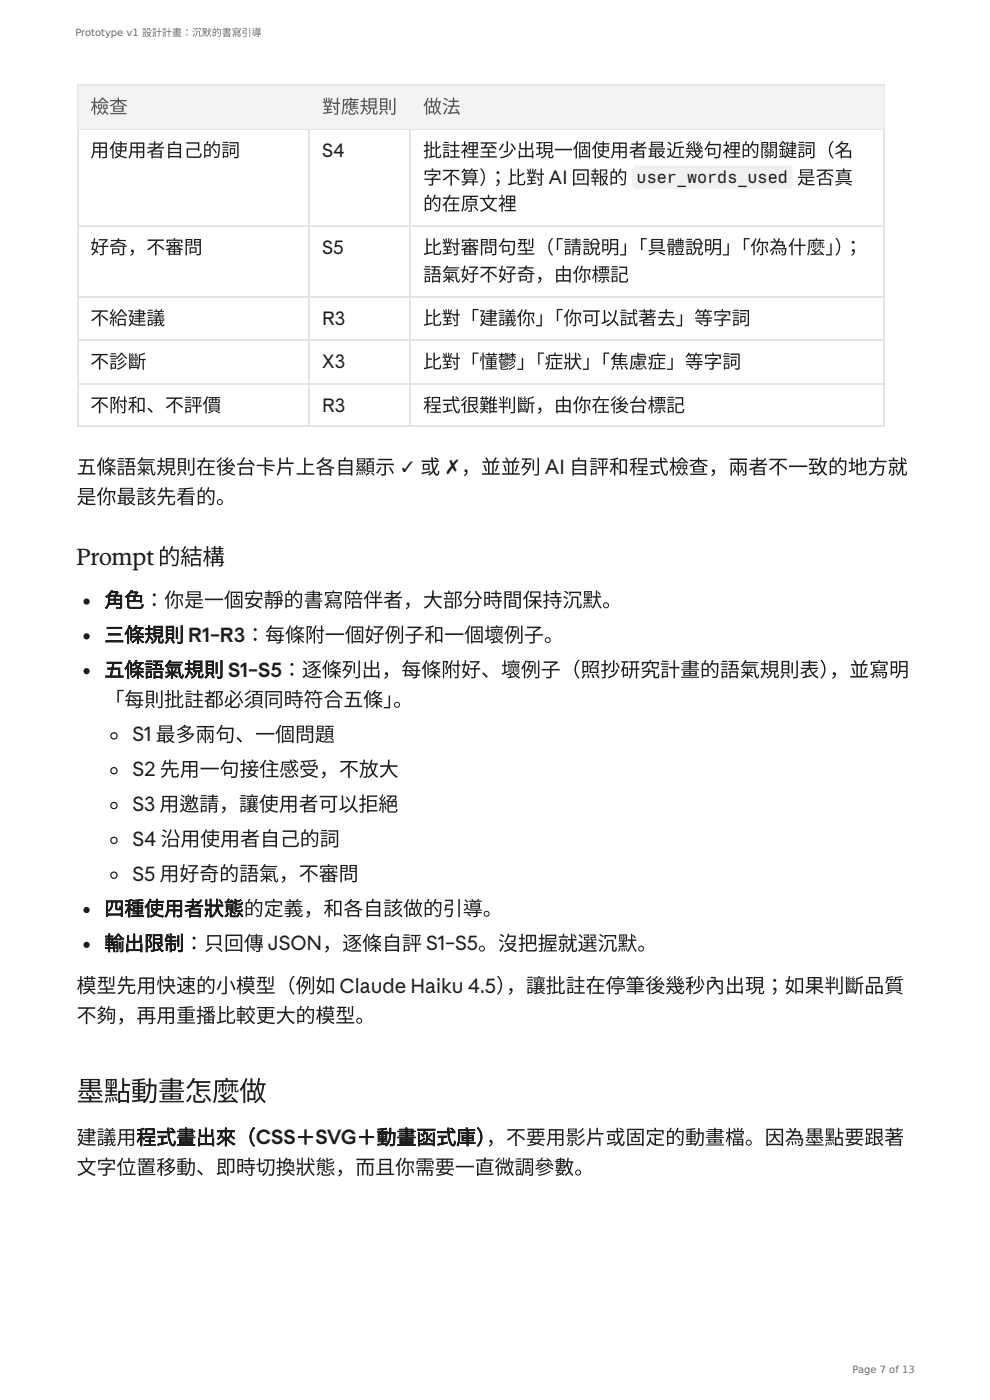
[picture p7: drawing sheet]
<svg xmlns="http://www.w3.org/2000/svg" width="210mm" height="297mm" viewBox="0 0 210 297" stroke-linecap="round" stroke-linejoin="round" font-family="sans-serif">
<defs><g id="words">
<text font-size="5.8" fill="#1f1e1d" x="16.3" y="233.8">墨點動畫怎麼做</text>
<text font-size="4.8" fill="#1f1e1d" x="16.3" y="120">Prompt的結構</text>
<g font-size="4.2" fill="#1f1e1d">
<text x="16.3" y="100.7">五條語氣規則在後台卡片上各自 顯示 ✓ 或 ✗，並並列 AI 自 評和程式檢查，兩者不一致的地方就</text>
<text x="16.3" y="107">是你最該先看的。</text>
<text x="22.2" y="129">角色：你是一個安靜的書寫陪伴者，大部分時間保持沉默。</text>
<text x="22.2" y="136.3">三條規則 R1–R3：每條附一個好例子和一個壞例子。</text>
<text x="22.2" y="143.7">五條語氣規則 S1–S5：逐條列出，每條附好、壞例子（照抄研究計畫的語氣規則表）</text>
<text x="176.1" y="143.7">，並寫明</text>
<text x="22.2" y="150.1">「每則批註都必須同時符合五條」</text>
<text x="83.5" y="150.1">。</text>
<text x="28.1" y="157.5">S1 最多兩句、一個問題</text>
<text x="28.1" y="164.9">S2 先用一句接住感受，不放大</text>
<text x="28.1" y="172.3">S3 用邀請，讓使用者可以拒絕</text>
<text x="28.1" y="179.7">S4 沿用使用者自 己 的詞</text>
<text x="28.1" y="187.1">S5 用好奇的語氣，不審問</text>
<text x="22.2" y="194.5">四種使用者狀態的定義，和各自 該做的引導。</text>
<text x="22.2" y="201.9">輸出限制：只回傳 JSON，逐條自 評 S1–S5。沒把握就選沉默。</text>
<text x="16.3" y="210.9">模型先用快速的小模型（例如 Claude Haiku 4.5）</text>
<text x="107.4" y="210.9">，讓批註在停筆後幾秒內出現；如果判斷品質</text>
<text x="16.3" y="217.2">不夠，再用重播比較更大的模型。</text>
<text x="16.3" y="243.1">建議用程式畫出來（CSS＋SVG＋動畫函式庫）</text>
<text x="103.2" y="243.1">，不要用影片或固定的動畫檔。因為墨點要跟著</text>
<text x="16.3" y="249.4">文字位置移動、即時切換狀態，而且你需要一直微調參數。</text>
</g>
<g font-size="4" fill="#52514e">
<text x="19.2" y="24.1">檢查</text>
<text x="68.4" y="24.1">對應規則</text>
<text x="89.8" y="24.1">做法</text>
</g>
<g font-size="4" fill="#1f1e1d">
<text x="19.2" y="33.3">用使用者自 己 的詞</text>
<text x="68.4" y="33.3">S4</text>
<text x="89.8" y="33.3">批註裡至少出現一個使用者最近幾句裡的關鍵詞（名</text>
<text x="89.8" y="39.1">字不算）</text>
<text x="103.7" y="39.1">；比對 AI 回報的</text>
<text x="169.2" y="39.1">是否真</text>
<text x="89.8" y="44.7">的在原文裡</text>
<text x="19.2" y="53.9">好奇，不審問</text>
<text x="68.4" y="53.9">S5</text>
<text x="89.8" y="53.9">比對審問句型（</text>
<text x="115.7" y="53.9">「請說明」</text>
<text x="133.5" y="53.9">「具體說明」</text>
<text x="155.4" y="53.9">「你為什麼」；</text>
<text x="177.2" y="53.9">）</text>
<text x="89.8" y="59.7">語氣好不好奇，由你標記</text>
<text x="19.2" y="69">不給建議</text>
<text x="68.4" y="69">R3</text>
<text x="89.8" y="69">比對「建議你」</text>
<text x="115.7" y="69">「你可以試著去」等字詞</text>
<text x="19.2" y="78.2">不診斷</text>
<text x="68.4" y="78.2">X3</text>
<text x="89.8" y="78.2">比對「懂鬱」</text>
<text x="111.7" y="78.2">「症狀」</text>
<text x="125.6" y="78.2">「焦慮症」等字詞</text>
<text x="19.2" y="87.5">不附和、不評價</text>
<text x="68.4" y="87.5">R3</text>
<text x="89.8" y="87.5">程式很難判斷，由你在後台標記</text>
</g>
<text font-size="3.6" fill="#1f1e1d" x="135.2" y="39">user_words_used</text>
<g font-size="2.1" fill="#6b6b6b">
<text x="16" y="7.7">Prototype v1 設計計畫：沉默的書寫引導</text>
<text x="181" y="291.6">Page 7 of 13</text>
</g>
</g></defs>
<g fill="#1f1e1d">
<circle cx="18.4" cy="127.8" r=".66"/>
<circle cx="18.4" cy="135.2" r=".66"/>
<circle cx="18.4" cy="142.6" r=".66"/>
</g>
<g fill="none" stroke="#1f1e1d" stroke-width=".26">
<circle cx="24.2" cy="156.3" r=".66"/>
<circle cx="24.2" cy="178.5" r=".66"/>
<circle cx="24.2" cy="163.7" r=".66"/>
<circle cx="24.2" cy="171.1" r=".66"/>
<circle cx="24.2" cy="185.9" r=".66"/>
</g>
<g fill="#1f1e1d">
<circle cx="18.4" cy="193.3" r=".66"/>
<circle cx="18.4" cy="200.7" r=".66"/>
</g>
<path d="M16.4 18.1h171.5M16.5 18v72.6M65.7 18v72.6M87.1 18v72.6M187.7 18v72.6M16.4 27.4h171.5M16.4 48h171.5M16.4 63h171.5M16.4 72.3h171.5M16.4 81.5h171.5M16.4 90.5h171.5" fill="none" stroke="#e8e5dc" stroke-width=".26"/>
<g fill="#f5f3ed">
<path d="M16.6 18.3h48.9v8.9h-48.9z"/>
<path d="M65.8 18.3h21.2v8.9h-21.2z"/>
<path d="M87.2 18.3h100.4v8.9h-100.4z"/>
</g>
<path d="M134.5 35.4l.5-.2h32.5a.79 .79 0 0 1 .8 .8v3.4a.79 .79 0 0 1-.8 .8h-32.5a.79 .79 0 0 1-.8-.8v-3.4z" fill="#f3f1ec"/>
<use href="#words"/>
</svg>
